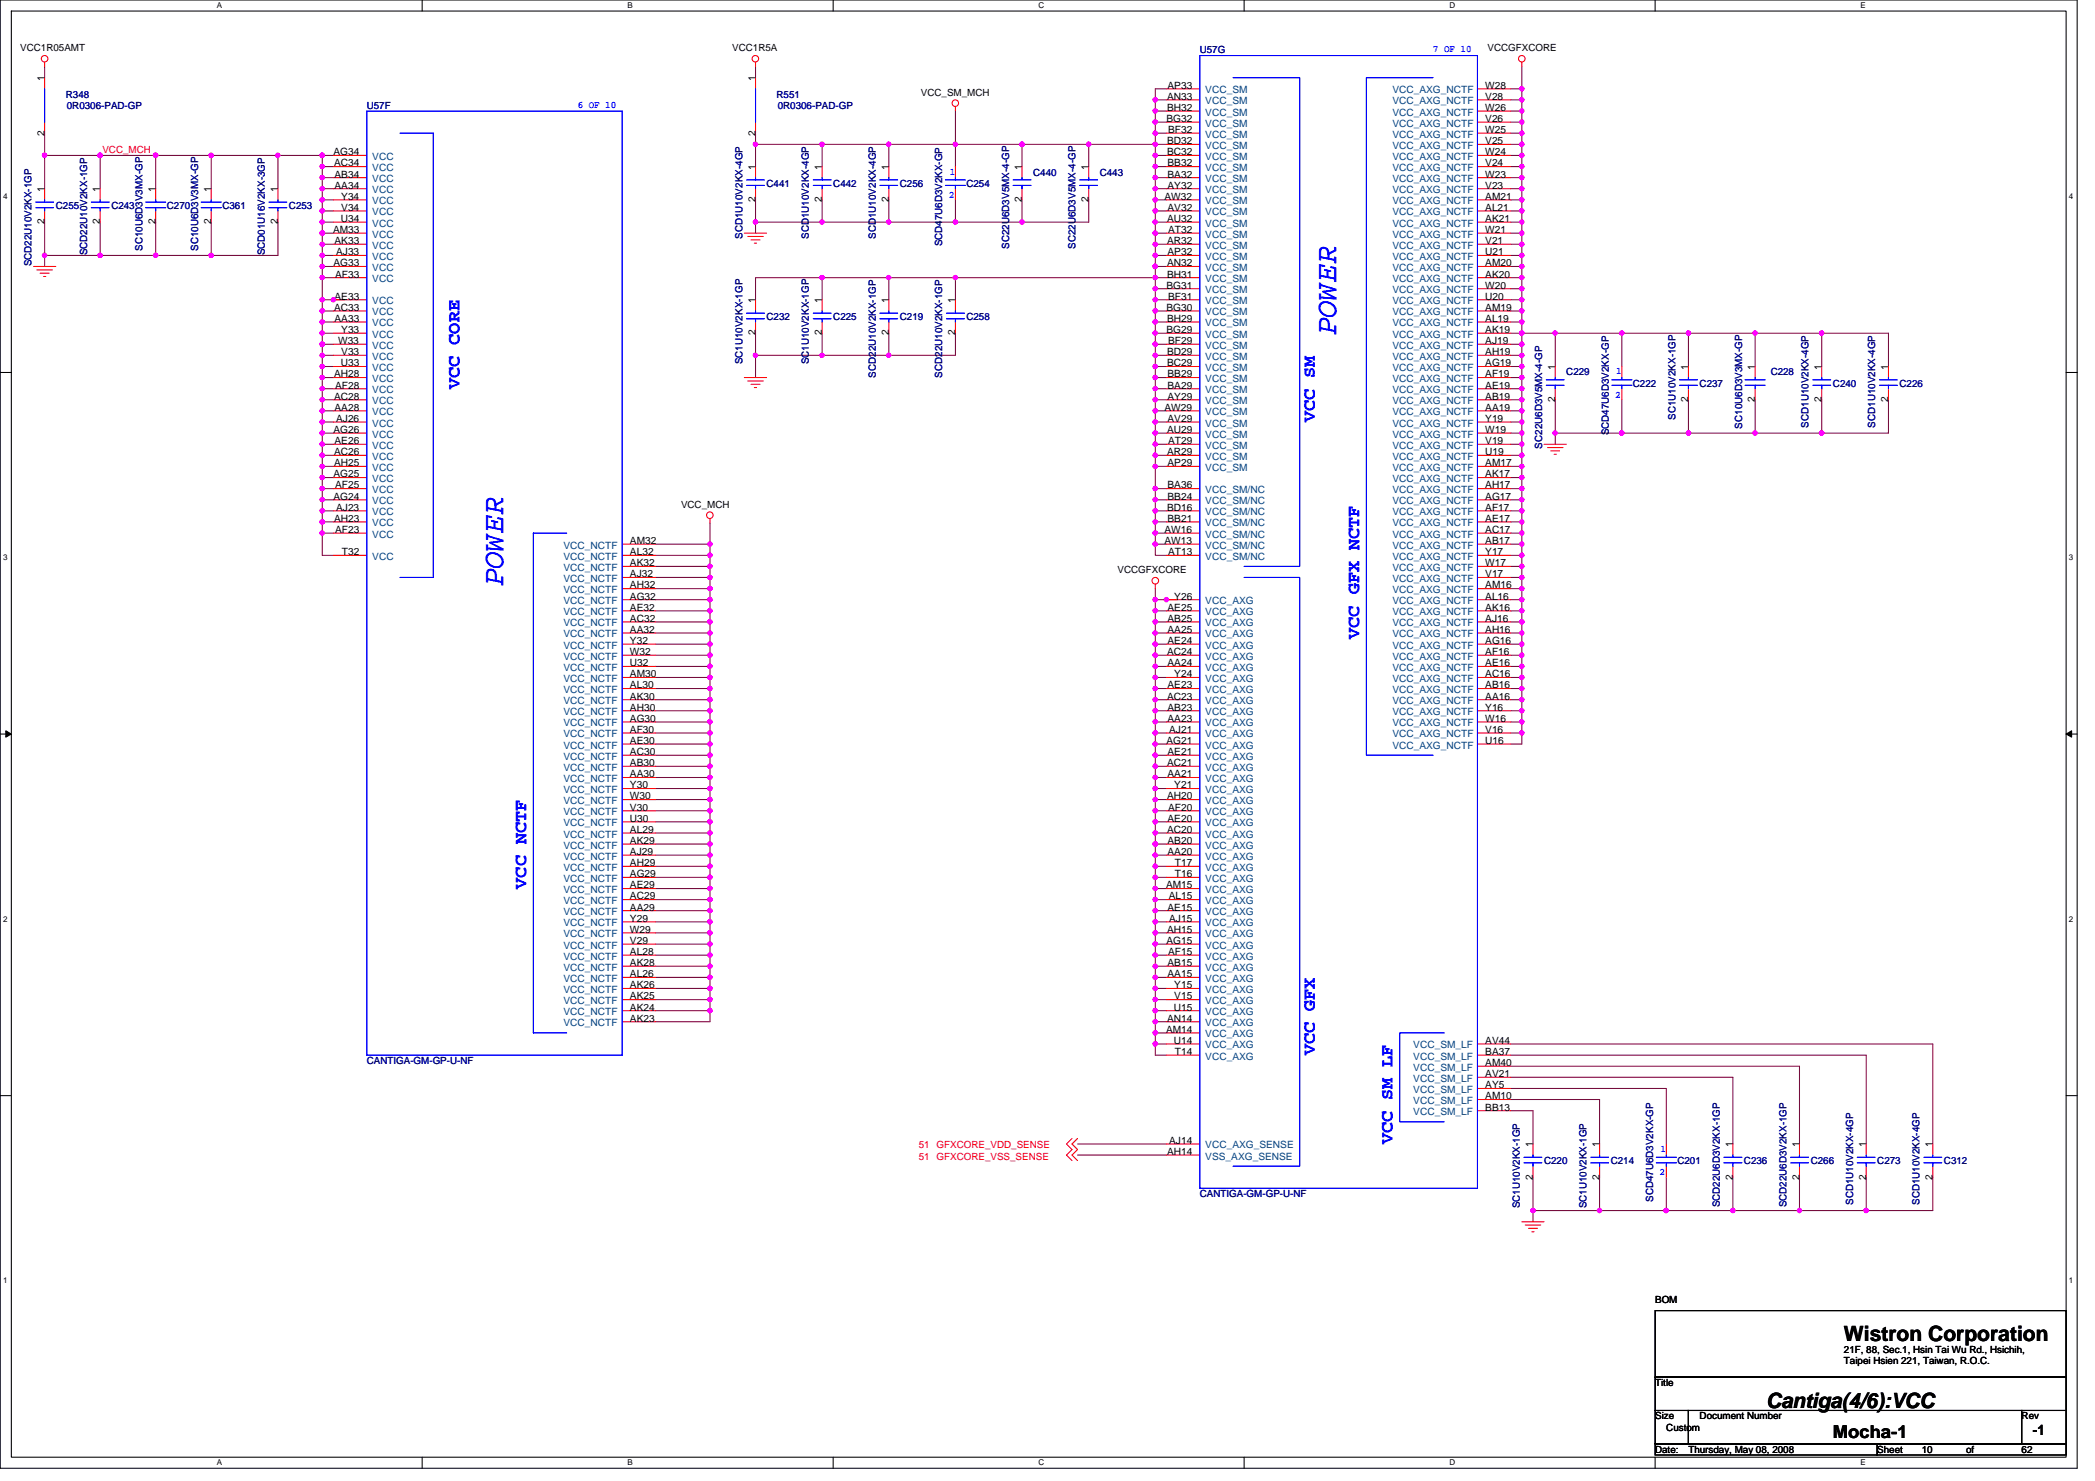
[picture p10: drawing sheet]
<svg xmlns="http://www.w3.org/2000/svg" width="297mm" height="210mm" viewBox="0 0 297 210" stroke-linecap="round" stroke-linejoin="round" font-family="sans-serif">
<defs><g id="words">
<g font-size="4.2" fill="#00f">
<text x="189.5" y="47.5" transform="rotate(-90 189.5 47.5)">POWER</text>
<text x="71.3" y="83.1" transform="rotate(-90 71.3 83.1)">POWER</text>
</g>
<g font-size="3">
<text x="261.4" y="190.2">Wistron Corporation</text>
<text x="250.4" y="199.6">Cantiga(4/6):VCC</text>
</g>
<g font-size="2.5" fill="#00f">
<text x="65.2" y="55.1" transform="rotate(-90 65.2 55.1)">VCC CORE</text>
<text x="186.4" y="59.8" transform="rotate(-90 186.4 59.8)">VCC SM</text>
<text x="192.7" y="90.6" transform="rotate(-90 192.7 90.6)">VCC GFX NCTF</text>
<text x="74.6" y="126" transform="rotate(-90 74.6 126)">VCC NCTF</text>
<text x="186.4" y="149.6" transform="rotate(-90 186.4 149.6)">VCC GFX</text>
<text x="197.4" y="162.2" transform="rotate(-90 197.4 162.2)">VCC SM LF</text>
</g>
<text font-size="2.5" x="259.9" y="203.9">Mocha-1</text>
<text font-size="2" x="288.2" y="203.5">-1</text>
<g font-size="1.4">
<text x="2.9" y="7.2">VCC1R05AMT</text>
<text x="6.3" y="11.5" transform="rotate(-90 6.3 11.5)">1</text>
<text x="103.8" y="7.2">VCC1R5A</text>
<text x="107.1" y="11.5" transform="rotate(-90 107.1 11.5)">1</text>
<text x="210.9" y="7.2">VCCGFXCORE</text>
<text x="130.6" y="13.5">VCC_SM_MCH</text>
<text x="165.4" y="17.3">BG32</text>
<text x="165.5" y="14.1">AN33</text>
<text x="165.5" y="15.7">BH32</text>
<text x="165.5" y="12.6">AP33</text>
<text x="210.6" y="14.1">V28</text>
<text x="210.6" y="15.7">W26</text>
<text x="210.6" y="17.3">V26</text>
<text x="210.6" y="12.6">W28</text>
<text x="6.3" y="19.2" transform="rotate(-90 6.3 19.2)">2</text>
<text x="47.3" y="22">AG34</text>
<text x="47.4" y="23.6">AC34</text>
<text x="107.1" y="19.2" transform="rotate(-90 107.1 19.2)">2</text>
<text x="165.5" y="20.4">BD32</text>
<text x="165.5" y="22">BC32</text>
<text x="165.5" y="23.6">BB32</text>
<text x="165.6" y="18.9">BF32</text>
<text x="210.6" y="18.9">W25</text>
<text x="210.6" y="20.4">V25</text>
<text x="210.6" y="22">W24</text>
<text x="210.6" y="23.6">V24</text>
<text x="6.3" y="27.2" transform="rotate(-90 6.3 27.2)">1</text>
<text x="14.2" y="27.2" transform="rotate(-90 14.2 27.2)">1</text>
<text x="22.1" y="27.2" transform="rotate(-90 22.1 27.2)">1</text>
<text x="29.9" y="27.2" transform="rotate(-90 29.9 27.2)">1</text>
<text x="39.4" y="27.2" transform="rotate(-90 39.4 27.2)">1</text>
<text x="47.4" y="25.2">AB34</text>
<text x="47.4" y="26.7">AA34</text>
<text x="48.4" y="28.3">Y34</text>
<text x="48.4" y="29.9">V34</text>
<text x="107.1" y="28.7" transform="rotate(-90 107.1 28.7)">2</text>
<text x="107.1" y="24.1" transform="rotate(-90 107.1 24.1)">1</text>
<text x="116.5" y="28.7" transform="rotate(-90 116.5 28.7)">2</text>
<text x="116.5" y="24.1" transform="rotate(-90 116.5 24.1)">1</text>
<text x="126" y="28.7" transform="rotate(-90 126 28.7)">2</text>
<text x="126" y="24.1" transform="rotate(-90 126 24.1)">1</text>
<text x="144.9" y="28.7" transform="rotate(-90 144.9 28.7)">2</text>
<text x="144.9" y="24.1" transform="rotate(-90 144.9 24.1)">1</text>
<text x="154.3" y="28.7" transform="rotate(-90 154.3 28.7)">2</text>
<text x="154.3" y="24.1" transform="rotate(-90 154.3 24.1)">1</text>
<text x="165.1" y="28.3">AW32</text>
<text x="165.5" y="26.7">AY32</text>
<text x="165.5" y="25.2">BA32</text>
<text x="165.5" y="29.9">AV32</text>
<text x="210.6" y="26.7">V23</text>
<text x="210.6" y="28.3">AM21</text>
<text x="210.6" y="29.9">AL21</text>
<text x="210.6" y="25.2">W23</text>
<text x="6.3" y="31.8" transform="rotate(-90 6.3 31.8)">2</text>
<text x="14.2" y="31.8" transform="rotate(-90 14.2 31.8)">2</text>
<text x="22.1" y="31.8" transform="rotate(-90 22.1 31.8)">2</text>
<text x="29.9" y="31.8" transform="rotate(-90 29.9 31.8)">2</text>
<text x="39.4" y="31.8" transform="rotate(-90 39.4 31.8)">2</text>
<text x="47.2" y="33">AM33</text>
<text x="47.4" y="34.6">AK33</text>
<text x="48.3" y="31.5">U34</text>
<text x="165.5" y="31.5">AU32</text>
<text x="165.5" y="34.6">AR32</text>
<text x="165.6" y="33">AT32</text>
<text x="210.6" y="31.5">AK21</text>
<text x="210.6" y="33">W21</text>
<text x="210.6" y="34.6">V21</text>
<text x="47.3" y="37.8">AG33</text>
<text x="47.5" y="39.3">AF33</text>
<text x="47.7" y="36.2">AJ33</text>
<text x="165.4" y="40.9">BG31</text>
<text x="165.5" y="37.8">AN32</text>
<text x="165.5" y="39.3">BH31</text>
<text x="165.5" y="36.2">AP32</text>
<text x="210.6" y="36.2">U21</text>
<text x="210.6" y="37.8">AM20</text>
<text x="210.6" y="39.3">AK20</text>
<text x="210.6" y="40.9">W20</text>
<text x="47.4" y="44.1">AC33</text>
<text x="47.4" y="42.5">AE33</text>
<text x="47.4" y="45.6">AA33</text>
<text x="48.4" y="47.2">Y33</text>
<text x="107.1" y="47.6" transform="rotate(-90 107.1 47.6)">2</text>
<text x="107.1" y="43" transform="rotate(-90 107.1 43)">1</text>
<text x="116.5" y="47.6" transform="rotate(-90 116.5 47.6)">2</text>
<text x="116.5" y="43" transform="rotate(-90 116.5 43)">1</text>
<text x="126" y="47.6" transform="rotate(-90 126 47.6)">2</text>
<text x="126" y="43" transform="rotate(-90 126 43)">1</text>
<text x="135.4" y="47.6" transform="rotate(-90 135.4 47.6)">2</text>
<text x="135.4" y="43" transform="rotate(-90 135.4 43)">1</text>
<text x="165.4" y="44.1">BG30</text>
<text x="165.4" y="47.2">BG29</text>
<text x="165.5" y="45.6">BH29</text>
<text x="165.6" y="42.5">BF31</text>
<text x="210.6" y="42.5">U20</text>
<text x="210.6" y="44.1">AM19</text>
<text x="210.6" y="45.6">AL19</text>
<text x="210.6" y="47.2">AK19</text>
<text x="47.4" y="53.5">AH28</text>
<text x="47.9" y="48.8">W33</text>
<text x="48.3" y="51.9">U33</text>
<text x="48.4" y="50.4">V33</text>
<text x="165.5" y="50.4">BD29</text>
<text x="165.5" y="51.9">BC29</text>
<text x="165.5" y="53.5">BB29</text>
<text x="165.6" y="48.8">BF29</text>
<text x="210.6" y="48.8">AJ19</text>
<text x="210.6" y="50.4">AH19</text>
<text x="210.6" y="51.9">AG19</text>
<text x="210.6" y="53.5">AF19</text>
<text x="220.5" y="52.4" transform="rotate(-90 220.5 52.4)">1</text>
<text x="239.4" y="52.4" transform="rotate(-90 239.4 52.4)">1</text>
<text x="248.8" y="52.4" transform="rotate(-90 248.8 52.4)">1</text>
<text x="258.3" y="52.4" transform="rotate(-90 258.3 52.4)">1</text>
<text x="267.7" y="52.4" transform="rotate(-90 267.7 52.4)">1</text>
<text x="47.4" y="56.7">AC28</text>
<text x="47.4" y="58.2">AA28</text>
<text x="47.5" y="55.1">AF28</text>
<text x="47.7" y="59.8">AJ26</text>
<text x="165.1" y="58.2">AW29</text>
<text x="165.5" y="55.1">BA29</text>
<text x="165.5" y="56.7">AY29</text>
<text x="165.5" y="59.8">AV29</text>
<text x="210.6" y="55.1">AE19</text>
<text x="210.6" y="56.7">AB19</text>
<text x="210.6" y="58.2">AA19</text>
<text x="210.6" y="59.8">Y19</text>
<text x="220.5" y="57" transform="rotate(-90 220.5 57)">2</text>
<text x="239.4" y="57" transform="rotate(-90 239.4 57)">2</text>
<text x="248.8" y="57" transform="rotate(-90 248.8 57)">2</text>
<text x="258.3" y="57" transform="rotate(-90 258.3 57)">2</text>
<text x="267.7" y="57" transform="rotate(-90 267.7 57)">2</text>
<text x="47.3" y="61.4">AG26</text>
<text x="47.4" y="64.5">AC26</text>
<text x="47.4" y="63">AE26</text>
<text x="165.5" y="61.4">AU29</text>
<text x="165.5" y="64.5">AR29</text>
<text x="165.6" y="63">AT29</text>
<text x="210.6" y="61.4">W19</text>
<text x="210.6" y="63">V19</text>
<text x="210.6" y="64.5">U19</text>
<text x="47.3" y="67.7">AG25</text>
<text x="47.3" y="70.8">AG24</text>
<text x="47.4" y="66.1">AH25</text>
<text x="47.5" y="69.3">AF25</text>
<text x="96.6" y="72">VCC_MCH</text>
<text x="165.5" y="66.1">AP29</text>
<text x="165.5" y="69.3">BA36</text>
<text x="165.5" y="70.8">BB24</text>
<text x="210.6" y="66.1">AM17</text>
<text x="210.6" y="67.7">AK17</text>
<text x="210.6" y="69.3">AH17</text>
<text x="210.6" y="70.8">AG17</text>
<text x="47.4" y="74">AH23</text>
<text x="47.5" y="75.6">AF23</text>
<text x="47.7" y="72.4">AJ23</text>
<text x="89.3" y="77.1">AM32</text>
<text x="165.1" y="75.6">AW16</text>
<text x="165.1" y="77.1">AW13</text>
<text x="165.5" y="72.4">BD16</text>
<text x="165.5" y="74">BB21</text>
<text x="210.6" y="72.4">AF17</text>
<text x="210.6" y="74">AE17</text>
<text x="210.6" y="75.6">AC17</text>
<text x="210.6" y="77.1">AB17</text>
<text x="48.5" y="78.7">T32</text>
<text x="89.3" y="78.7">AL32</text>
<text x="89.3" y="80.3">AK32</text>
<text x="89.3" y="81.9">AJ32</text>
<text x="89.3" y="83.4">AH32</text>
<text x="158.5" y="81.3">VCCGFXCORE</text>
<text x="165.6" y="78.7">AT13</text>
<text x="210.6" y="78.7">Y17</text>
<text x="210.6" y="80.3">W17</text>
<text x="210.6" y="81.9">V17</text>
<text x="210.6" y="83.4">AM16</text>
<text x="89.3" y="89.7">AA32</text>
<text x="89.3" y="85">AG32</text>
<text x="89.3" y="86.6">AE32</text>
<text x="89.3" y="88.2">AC32</text>
<text x="165.5" y="86.6">AE25</text>
<text x="165.5" y="88.2">AB25</text>
<text x="165.5" y="89.7">AA25</text>
<text x="166.5" y="85">Y26</text>
<text x="210.6" y="85">AL16</text>
<text x="210.6" y="86.6">AK16</text>
<text x="210.6" y="88.2">AJ16</text>
<text x="210.6" y="89.7">AH16</text>
<text x="89.3" y="91.3">Y32</text>
<text x="89.3" y="92.9">W32</text>
<text x="89.3" y="94.5">U32</text>
<text x="165.5" y="92.9">AC24</text>
<text x="165.5" y="91.3">AE24</text>
<text x="165.5" y="94.5">AA24</text>
<text x="210.6" y="91.3">AG16</text>
<text x="210.6" y="92.9">AF16</text>
<text x="210.6" y="94.5">AE16</text>
<text x="89.3" y="96">AM30</text>
<text x="89.3" y="97.6">AL30</text>
<text x="89.3" y="99.2">AK30</text>
<text x="89.3" y="100.8">AH30</text>
<text x="165.5" y="99.2">AC23</text>
<text x="165.5" y="97.6">AE23</text>
<text x="165.5" y="100.8">AB23</text>
<text x="166.5" y="96">Y24</text>
<text x="210.6" y="96">AC16</text>
<text x="210.6" y="97.6">AB16</text>
<text x="210.6" y="99.2">AA16</text>
<text x="210.6" y="100.8">Y16</text>
<text x="89.3" y="107.1">AC30</text>
<text x="89.3" y="102.3">AG30</text>
<text x="89.3" y="103.9">AF30</text>
<text x="89.3" y="105.5">AE30</text>
<text x="165.4" y="105.5">AG21</text>
<text x="165.5" y="102.3">AA23</text>
<text x="165.5" y="107.1">AE21</text>
<text x="165.8" y="103.9">AJ21</text>
<text x="210.6" y="102.3">W16</text>
<text x="210.6" y="103.9">V16</text>
<text x="210.6" y="105.5">U16</text>
<text x="89.3" y="113.3">W30</text>
<text x="89.3" y="108.6">AB30</text>
<text x="89.3" y="110.2">AA30</text>
<text x="89.3" y="111.8">Y30</text>
<text x="165.5" y="108.6">AC21</text>
<text x="165.5" y="113.3">AH20</text>
<text x="165.5" y="110.2">AA21</text>
<text x="166.5" y="111.8">Y21</text>
<text x="89.3" y="114.9">V30</text>
<text x="89.3" y="116.5">U30</text>
<text x="89.3" y="118.1">AL29</text>
<text x="89.3" y="119.7">AK29</text>
<text x="165.5" y="118.1">AC20</text>
<text x="165.5" y="116.5">AE20</text>
<text x="165.5" y="119.7">AB20</text>
<text x="165.6" y="114.9">AF20</text>
<text x="89.3" y="121.2">AJ29</text>
<text x="89.3" y="122.8">AH29</text>
<text x="89.3" y="124.4">AG29</text>
<text x="89.3" y="126">AE29</text>
<text x="165.3" y="126">AM15</text>
<text x="165.5" y="121.2">AA20</text>
<text x="166.6" y="122.8">T17</text>
<text x="166.6" y="124.4">T16</text>
<text x="89.3" y="127.5">AC29</text>
<text x="89.3" y="129.1">AA29</text>
<text x="89.3" y="130.7">Y29</text>
<text x="165.5" y="129.1">AE15</text>
<text x="165.7" y="127.5">AL15</text>
<text x="165.8" y="130.7">AJ15</text>
<text x="89.3" y="135.4">AL28</text>
<text x="89.3" y="137">AK28</text>
<text x="89.3" y="132.2">W29</text>
<text x="89.3" y="133.8">V29</text>
<text x="165.4" y="133.8">AG15</text>
<text x="165.5" y="132.2">AH15</text>
<text x="165.5" y="137">AB15</text>
<text x="165.6" y="135.4">AF15</text>
<text x="89.3" y="141.7">AK25</text>
<text x="89.3" y="138.6">AL26</text>
<text x="89.3" y="140.1">AK26</text>
<text x="89.3" y="143.3">AK24</text>
<text x="165.5" y="138.6">AA15</text>
<text x="166.4" y="143.3">U15</text>
<text x="166.5" y="140.1">Y15</text>
<text x="166.5" y="141.7">V15</text>
<text x="89.3" y="144.8">AK23</text>
<text x="165.3" y="146.4">AM14</text>
<text x="165.5" y="144.8">AN14</text>
<text x="166.4" y="148">U14</text>
<text x="166.6" y="149.6">T14</text>
<text x="210.6" y="148">AV44</text>
<text x="210.6" y="149.6">BA37</text>
<text x="210.6" y="151.2">AM40</text>
<text x="210.6" y="152.7">AV21</text>
<text x="210.6" y="154.3">AY5</text>
<text x="210.6" y="155.9">AM10</text>
<text x="210.6" y="157.5">BB13</text>
<text x="165.5" y="163.7">AH14</text>
<text x="165.8" y="162.2">AJ14</text>
<text x="217.3" y="167.3" transform="rotate(-90 217.3 167.3)">2</text>
<text x="217.3" y="162.7" transform="rotate(-90 217.3 162.7)">1</text>
<text x="226.8" y="167.3" transform="rotate(-90 226.8 167.3)">2</text>
<text x="226.8" y="162.7" transform="rotate(-90 226.8 162.7)">1</text>
<text x="245.7" y="167.3" transform="rotate(-90 245.7 167.3)">2</text>
<text x="245.7" y="162.7" transform="rotate(-90 245.7 162.7)">1</text>
<text x="255.1" y="167.3" transform="rotate(-90 255.1 167.3)">2</text>
<text x="255.1" y="162.7" transform="rotate(-90 255.1 162.7)">1</text>
<text x="264.6" y="167.3" transform="rotate(-90 264.6 167.3)">2</text>
<text x="264.6" y="162.7" transform="rotate(-90 264.6 162.7)">1</text>
<text x="274" y="167.3" transform="rotate(-90 274 167.3)">2</text>
<text x="274" y="162.7" transform="rotate(-90 274 162.7)">1</text>
<text x="234.7" y="184.7">BOM</text>
<text x="261.4" y="191.8">21F, 88, Sec.1, Hsin Tai Wu Rd., Hsichih,</text>
<text x="234.7" y="196.5">Title</text>
<text x="261.4" y="193.4">Taipei Hsien 221, Taiwan, R.O.C.</text>
<text x="234.7" y="201.3">Size</text>
<text x="236.3" y="202.8">Custom</text>
<text x="241" y="201.3">Document Number</text>
<text x="286.6" y="201.3">Rev</text>
<text x="234.7" y="206">Date:</text>
<text x="239.4" y="206">Thursday, May 08, 2008</text>
<text x="266.2" y="206">Sheet</text>
<text x="272.5" y="206">10</text>
<text x="278.8" y="206">of</text>
<text x="286.6" y="206">62</text>
</g>
<g font-size="1.4" fill="#000080">
<text x="170.1" y="7.6">U57G</text>
<text x="9.3" y="13.9">R348</text>
<text x="9.5" y="15.4">0R0306-PAD-GP</text>
<text x="52" y="15.4">U57F</text>
<text x="110.1" y="13.9">R551</text>
<text x="110.3" y="15.4">0R0306-PAD-GP</text>
<text x="7.9" y="29.6">C255</text>
<text x="15.8" y="29.6">C243</text>
<text x="23.7" y="29.6">C270</text>
<text x="31.5" y="29.6">C361</text>
<text x="41" y="29.6">C253</text>
<text x="108.7" y="26.5">C441</text>
<text x="118.1" y="26.5">C442</text>
<text x="127.6" y="26.5">C256</text>
<text x="137" y="26.5">C254</text>
<text x="146.5" y="24.9">C440</text>
<text x="155.9" y="24.9">C443</text>
<text x="20.2" y="35.6" transform="rotate(-90 20.2 35.6)">SC10U6D3V3MX-GP</text>
<text x="28.1" y="35.6" transform="rotate(-90 28.1 35.6)">SC10U6D3V3MX-GP</text>
<text x="105.3" y="33.8" transform="rotate(-90 105.3 33.8)">SCD1U10V2KX-4GP</text>
<text x="114.7" y="33.8" transform="rotate(-90 114.7 33.8)">SCD1U10V2KX-4GP</text>
<text x="124.2" y="33.8" transform="rotate(-90 124.2 33.8)">SCD1U10V2KX-4GP</text>
<text x="133.6" y="34.9" transform="rotate(-90 133.6 34.9)">SCD47U6D3V2KX-GP</text>
<text x="143.1" y="35.3" transform="rotate(-90 143.1 35.3)">SC22U6D3V5MX-4-GP</text>
<text x="152.5" y="35.3" transform="rotate(-90 152.5 35.3)">SC22U6D3V5MX-4-GP</text>
<text x="4.5" y="37.8" transform="rotate(-90 4.5 37.8)">SCD22U10V2KX-1GP</text>
<text x="12.3" y="36.2" transform="rotate(-90 12.3 36.2)">SCD22U10V2KX-1GP</text>
<text x="37.5" y="36.2" transform="rotate(-90 37.5 36.2)">SCD01U16V2KX-3GP</text>
<text x="108.7" y="45.4">C232</text>
<text x="118.1" y="45.4">C225</text>
<text x="127.6" y="45.4">C219</text>
<text x="137" y="45.4">C258</text>
<text x="105.3" y="51.6" transform="rotate(-90 105.3 51.6)">SC1U10V2KX-1GP</text>
<text x="114.7" y="51.6" transform="rotate(-90 114.7 51.6)">SC1U10V2KX-1GP</text>
<text x="124.2" y="53.5" transform="rotate(-90 124.2 53.5)">SCD22U10V2KX-1GP</text>
<text x="133.6" y="53.5" transform="rotate(-90 133.6 53.5)">SCD22U10V2KX-1GP</text>
<text x="222.1" y="53.2">C229</text>
<text x="251.1" y="53.2">C228</text>
<text x="231.5" y="54.8">C222</text>
<text x="237.6" y="59.5" transform="rotate(-90 237.6 59.5)">SC1U10V2KX-1GP</text>
<text x="241" y="54.8">C237</text>
<text x="259.9" y="54.8">C240</text>
<text x="269.3" y="54.8">C226</text>
<text x="218.6" y="63.6" transform="rotate(-90 218.6 63.6)">SC22U6D3V5MX-4-GP</text>
<text x="228.1" y="61.7" transform="rotate(-90 228.1 61.7)">SCD47U6D3V2KX-GP</text>
<text x="247" y="60.8" transform="rotate(-90 247 60.8)">SC10U6D3V3MX-GP</text>
<text x="256.4" y="60.6" transform="rotate(-90 256.4 60.6)">SCD1U10V2KX-4GP</text>
<text x="265.9" y="60.6" transform="rotate(-90 265.9 60.6)">SCD1U10V2KX-4GP</text>
<text x="52" y="150.9">CANTIGA-GM-GP-U-NF</text>
<text x="218.9" y="165">C220</text>
<text x="228.4" y="165">C214</text>
<text x="237.8" y="165">C201</text>
<text x="247.3" y="165">C236</text>
<text x="256.7" y="165">C266</text>
<text x="266.2" y="165">C273</text>
<text x="275.6" y="165">C312</text>
<text x="170.1" y="169.8">CANTIGA-GM-GP-U-NF</text>
<text x="215.5" y="171.3" transform="rotate(-90 215.5 171.3)">SC1U10V2KX-1GP</text>
<text x="224.9" y="171.3" transform="rotate(-90 224.9 171.3)">SC1U10V2KX-1GP</text>
<text x="234.4" y="170.4" transform="rotate(-90 234.4 170.4)">SCD47U6D3V2KX-GP</text>
<text x="243.8" y="171.2" transform="rotate(-90 243.8 171.2)">SCD22U6D3V2KX-1GP</text>
<text x="253.3" y="171.2" transform="rotate(-90 253.3 171.2)">SCD22U6D3V2KX-1GP</text>
<text x="262.7" y="170.9" transform="rotate(-90 262.7 170.9)">SCD1U10V2KX-4GP</text>
<text x="272.2" y="170.9" transform="rotate(-90 272.2 170.9)">SCD1U10V2KX-4GP</text>
</g>
<g font-size="1.4" fill="#00f">
<text x="203.2" y="7.4">7 OF 10</text>
<text x="81.9" y="15.3">6 OF 10</text>
<text x="134.5" y="28">2</text>
<text x="134.7" y="24.7">1</text>
<text x="229.2" y="53.1">1</text>
<text x="229" y="56.4">2</text>
<text x="235.3" y="166.6">2</text>
<text x="235.5" y="163.3">1</text>
</g>
<g font-size="1.4" fill="#004080">
<text x="170.9" y="14.8">VCC_SM</text>
<text x="170.9" y="16.4">VCC_SM</text>
<text x="170.9" y="17.9">VCC_SM</text>
<text x="170.9" y="13.2">VCC_SM</text>
<text x="197.4" y="14.8">VCC_AXG_NCTF</text>
<text x="197.4" y="16.4">VCC_AXG_NCTF</text>
<text x="197.4" y="17.9">VCC_AXG_NCTF</text>
<text x="197.4" y="13.2">VCC_AXG_NCTF</text>
<text x="52.8" y="22.7">VCC</text>
<text x="170.9" y="21.1">VCC_SM</text>
<text x="170.9" y="22.7">VCC_SM</text>
<text x="170.9" y="19.5">VCC_SM</text>
<text x="197.4" y="19.5">VCC_AXG_NCTF</text>
<text x="197.4" y="21.1">VCC_AXG_NCTF</text>
<text x="197.4" y="22.7">VCC_AXG_NCTF</text>
<text x="52.8" y="24.3">VCC</text>
<text x="52.8" y="25.8">VCC</text>
<text x="52.8" y="27.4">VCC</text>
<text x="52.8" y="29">VCC</text>
<text x="170.9" y="27.4">VCC_SM</text>
<text x="170.9" y="24.3">VCC_SM</text>
<text x="170.9" y="25.8">VCC_SM</text>
<text x="170.9" y="29">VCC_SM</text>
<text x="197.4" y="27.4">VCC_AXG_NCTF</text>
<text x="197.4" y="29">VCC_AXG_NCTF</text>
<text x="197.4" y="24.3">VCC_AXG_NCTF</text>
<text x="197.4" y="25.8">VCC_AXG_NCTF</text>
<text x="52.8" y="30.5">VCC</text>
<text x="52.8" y="32.1">VCC</text>
<text x="52.8" y="33.7">VCC</text>
<text x="52.8" y="35.3">VCC</text>
<text x="170.9" y="30.5">VCC_SM</text>
<text x="170.9" y="32.1">VCC_SM</text>
<text x="170.9" y="33.7">VCC_SM</text>
<text x="170.9" y="35.3">VCC_SM</text>
<text x="197.4" y="30.5">VCC_AXG_NCTF</text>
<text x="197.4" y="32.1">VCC_AXG_NCTF</text>
<text x="197.4" y="33.7">VCC_AXG_NCTF</text>
<text x="197.4" y="35.3">VCC_AXG_NCTF</text>
<text x="52.8" y="36.9">VCC</text>
<text x="52.8" y="38.4">VCC</text>
<text x="52.8" y="40">VCC</text>
<text x="170.9" y="36.9">VCC_SM</text>
<text x="170.9" y="38.4">VCC_SM</text>
<text x="170.9" y="40">VCC_SM</text>
<text x="170.9" y="41.6">VCC_SM</text>
<text x="197.4" y="36.9">VCC_AXG_NCTF</text>
<text x="197.4" y="38.4">VCC_AXG_NCTF</text>
<text x="197.4" y="40">VCC_AXG_NCTF</text>
<text x="197.4" y="41.6">VCC_AXG_NCTF</text>
<text x="52.8" y="43.1">VCC</text>
<text x="52.8" y="44.7">VCC</text>
<text x="52.8" y="46.3">VCC</text>
<text x="52.8" y="47.9">VCC</text>
<text x="170.9" y="43.1">VCC_SM</text>
<text x="170.9" y="44.7">VCC_SM</text>
<text x="170.9" y="46.3">VCC_SM</text>
<text x="170.9" y="47.9">VCC_SM</text>
<text x="197.4" y="43.1">VCC_AXG_NCTF</text>
<text x="197.4" y="44.7">VCC_AXG_NCTF</text>
<text x="197.4" y="46.3">VCC_AXG_NCTF</text>
<text x="197.4" y="47.9">VCC_AXG_NCTF</text>
<text x="52.8" y="49.4">VCC</text>
<text x="52.8" y="51">VCC</text>
<text x="52.8" y="52.6">VCC</text>
<text x="170.9" y="49.4">VCC_SM</text>
<text x="170.9" y="51">VCC_SM</text>
<text x="170.9" y="52.6">VCC_SM</text>
<text x="197.4" y="49.4">VCC_AXG_NCTF</text>
<text x="197.4" y="51">VCC_AXG_NCTF</text>
<text x="197.4" y="52.6">VCC_AXG_NCTF</text>
<text x="52.8" y="54.2">VCC</text>
<text x="52.8" y="55.8">VCC</text>
<text x="52.8" y="57.3">VCC</text>
<text x="52.8" y="58.9">VCC</text>
<text x="170.9" y="58.9">VCC_SM</text>
<text x="170.9" y="54.2">VCC_SM</text>
<text x="170.9" y="55.8">VCC_SM</text>
<text x="170.9" y="57.3">VCC_SM</text>
<text x="197.4" y="54.2">VCC_AXG_NCTF</text>
<text x="197.4" y="55.8">VCC_AXG_NCTF</text>
<text x="197.4" y="57.3">VCC_AXG_NCTF</text>
<text x="197.4" y="58.9">VCC_AXG_NCTF</text>
<text x="52.8" y="60.5">VCC</text>
<text x="52.8" y="62">VCC</text>
<text x="52.8" y="63.6">VCC</text>
<text x="52.8" y="65.2">VCC</text>
<text x="170.9" y="60.5">VCC_SM</text>
<text x="170.9" y="62">VCC_SM</text>
<text x="170.9" y="63.6">VCC_SM</text>
<text x="170.9" y="65.2">VCC_SM</text>
<text x="197.4" y="60.5">VCC_AXG_NCTF</text>
<text x="197.4" y="62">VCC_AXG_NCTF</text>
<text x="197.4" y="63.6">VCC_AXG_NCTF</text>
<text x="197.4" y="65.2">VCC_AXG_NCTF</text>
<text x="52.8" y="66.8">VCC</text>
<text x="52.8" y="68.3">VCC</text>
<text x="52.8" y="69.9">VCC</text>
<text x="52.8" y="71.5">VCC</text>
<text x="170.9" y="66.8">VCC_SM</text>
<text x="170.9" y="69.9">VCC_SM/NC</text>
<text x="170.9" y="71.5">VCC_SM/NC</text>
<text x="197.4" y="66.8">VCC_AXG_NCTF</text>
<text x="197.4" y="68.3">VCC_AXG_NCTF</text>
<text x="197.4" y="69.9">VCC_AXG_NCTF</text>
<text x="197.4" y="71.5">VCC_AXG_NCTF</text>
<text x="52.8" y="73.1">VCC</text>
<text x="52.8" y="74.6">VCC</text>
<text x="52.8" y="76.2">VCC</text>
<text x="79.9" y="77.8">VCC_NCTF</text>
<text x="170.9" y="73.1">VCC_SM/NC</text>
<text x="170.9" y="74.6">VCC_SM/NC</text>
<text x="170.9" y="76.2">VCC_SM/NC</text>
<text x="170.9" y="77.8">VCC_SM/NC</text>
<text x="197.4" y="73.1">VCC_AXG_NCTF</text>
<text x="197.4" y="74.6">VCC_AXG_NCTF</text>
<text x="197.4" y="76.2">VCC_AXG_NCTF</text>
<text x="197.4" y="77.8">VCC_AXG_NCTF</text>
<text x="52.8" y="79.4">VCC</text>
<text x="79.9" y="79.4">VCC_NCTF</text>
<text x="79.9" y="80.9">VCC_NCTF</text>
<text x="79.9" y="82.5">VCC_NCTF</text>
<text x="170.9" y="79.4">VCC_SM/NC</text>
<text x="197.4" y="79.4">VCC_AXG_NCTF</text>
<text x="197.4" y="80.9">VCC_AXG_NCTF</text>
<text x="197.4" y="82.5">VCC_AXG_NCTF</text>
<text x="79.9" y="84.1">VCC_NCTF</text>
<text x="79.9" y="85.7">VCC_NCTF</text>
<text x="79.9" y="87.2">VCC_NCTF</text>
<text x="79.9" y="88.8">VCC_NCTF</text>
<text x="170.9" y="85.7">VCC_AXG</text>
<text x="170.9" y="87.2">VCC_AXG</text>
<text x="170.9" y="88.8">VCC_AXG</text>
<text x="197.4" y="84.1">VCC_AXG_NCTF</text>
<text x="197.4" y="85.7">VCC_AXG_NCTF</text>
<text x="197.4" y="87.2">VCC_AXG_NCTF</text>
<text x="197.4" y="88.8">VCC_AXG_NCTF</text>
<text x="79.9" y="90.4">VCC_NCTF</text>
<text x="79.9" y="92">VCC_NCTF</text>
<text x="79.9" y="93.5">VCC_NCTF</text>
<text x="79.9" y="95.1">VCC_NCTF</text>
<text x="170.9" y="90.4">VCC_AXG</text>
<text x="170.9" y="92">VCC_AXG</text>
<text x="170.9" y="93.5">VCC_AXG</text>
<text x="170.9" y="95.1">VCC_AXG</text>
<text x="197.4" y="90.4">VCC_AXG_NCTF</text>
<text x="197.4" y="92">VCC_AXG_NCTF</text>
<text x="197.4" y="93.5">VCC_AXG_NCTF</text>
<text x="197.4" y="95.1">VCC_AXG_NCTF</text>
<text x="79.9" y="96.7">VCC_NCTF</text>
<text x="79.9" y="98.3">VCC_NCTF</text>
<text x="79.9" y="99.8">VCC_NCTF</text>
<text x="79.9" y="101.4">VCC_NCTF</text>
<text x="170.9" y="96.7">VCC_AXG</text>
<text x="170.9" y="98.3">VCC_AXG</text>
<text x="170.9" y="99.8">VCC_AXG</text>
<text x="170.9" y="101.4">VCC_AXG</text>
<text x="197.4" y="96.7">VCC_AXG_NCTF</text>
<text x="197.4" y="98.3">VCC_AXG_NCTF</text>
<text x="197.4" y="99.8">VCC_AXG_NCTF</text>
<text x="197.4" y="101.4">VCC_AXG_NCTF</text>
<text x="79.9" y="107.7">VCC_NCTF</text>
<text x="79.9" y="103">VCC_NCTF</text>
<text x="79.9" y="104.6">VCC_NCTF</text>
<text x="79.9" y="106.1">VCC_NCTF</text>
<text x="170.9" y="103">VCC_AXG</text>
<text x="170.9" y="104.6">VCC_AXG</text>
<text x="170.9" y="106.1">VCC_AXG</text>
<text x="170.9" y="107.7">VCC_AXG</text>
<text x="197.4" y="103">VCC_AXG_NCTF</text>
<text x="197.4" y="104.6">VCC_AXG_NCTF</text>
<text x="197.4" y="106.1">VCC_AXG_NCTF</text>
<text x="79.9" y="109.3">VCC_NCTF</text>
<text x="79.9" y="110.9">VCC_NCTF</text>
<text x="79.9" y="112.4">VCC_NCTF</text>
<text x="170.9" y="109.3">VCC_AXG</text>
<text x="170.9" y="110.9">VCC_AXG</text>
<text x="170.9" y="112.4">VCC_AXG</text>
<text x="79.9" y="114">VCC_NCTF</text>
<text x="79.9" y="115.6">VCC_NCTF</text>
<text x="79.9" y="117.2">VCC_NCTF</text>
<text x="79.9" y="118.7">VCC_NCTF</text>
<text x="170.9" y="114">VCC_AXG</text>
<text x="170.9" y="115.6">VCC_AXG</text>
<text x="170.9" y="117.2">VCC_AXG</text>
<text x="170.9" y="118.7">VCC_AXG</text>
<text x="79.9" y="121.9">VCC_NCTF</text>
<text x="79.9" y="123.5">VCC_NCTF</text>
<text x="79.9" y="125">VCC_NCTF</text>
<text x="79.9" y="120.3">VCC_NCTF</text>
<text x="170.9" y="120.3">VCC_AXG</text>
<text x="170.9" y="121.9">VCC_AXG</text>
<text x="170.9" y="123.5">VCC_AXG</text>
<text x="170.9" y="125">VCC_AXG</text>
<text x="79.9" y="126.6">VCC_NCTF</text>
<text x="79.9" y="128.2">VCC_NCTF</text>
<text x="79.9" y="129.8">VCC_NCTF</text>
<text x="79.9" y="131.3">VCC_NCTF</text>
<text x="170.9" y="126.6">VCC_AXG</text>
<text x="170.9" y="128.2">VCC_AXG</text>
<text x="170.9" y="131.3">VCC_AXG</text>
<text x="170.9" y="129.8">VCC_AXG</text>
<text x="79.9" y="136.1">VCC_NCTF</text>
<text x="79.9" y="137.6">VCC_NCTF</text>
<text x="79.9" y="132.9">VCC_NCTF</text>
<text x="79.9" y="134.5">VCC_NCTF</text>
<text x="170.9" y="132.9">VCC_AXG</text>
<text x="170.9" y="136.1">VCC_AXG</text>
<text x="170.9" y="137.6">VCC_AXG</text>
<text x="170.9" y="134.5">VCC_AXG</text>
<text x="79.9" y="142.4">VCC_NCTF</text>
<text x="79.9" y="139.2">VCC_NCTF</text>
<text x="79.9" y="140.8">VCC_NCTF</text>
<text x="79.9" y="143.9">VCC_NCTF</text>
<text x="170.9" y="139.2">VCC_AXG</text>
<text x="170.9" y="140.8">VCC_AXG</text>
<text x="170.9" y="142.4">VCC_AXG</text>
<text x="170.9" y="143.9">VCC_AXG</text>
<text x="79.9" y="145.5">VCC_NCTF</text>
<text x="170.9" y="145.5">VCC_AXG</text>
<text x="170.9" y="147.1">VCC_AXG</text>
<text x="170.9" y="148.7">VCC_AXG</text>
<text x="200.4" y="148.7">VCC_SM_LF</text>
<text x="170.9" y="150.2">VCC_AXG</text>
<text x="200.4" y="150.2">VCC_SM_LF</text>
<text x="200.4" y="151.8">VCC_SM_LF</text>
<text x="200.4" y="153.4">VCC_SM_LF</text>
<text x="200.4" y="155">VCC_SM_LF</text>
<text x="200.4" y="156.5">VCC_SM_LF</text>
<text x="200.4" y="158.1">VCC_SM_LF</text>
<text x="170.9" y="162.8">VCC_AXG_SENSE</text>
<text x="170.9" y="164.4">VSS_AXG_SENSE</text>
</g>
<g font-size="1.4" fill="#f00">
<text x="14.5" y="21.7">VCC_MCH</text>
<text x="130.3" y="162.8">51</text>
<text x="130.3" y="164.4">51</text>
<text x="132.8" y="162.8">GFXCORE_VDD_SENSE</text>
<text x="132.8" y="164.4">GFXCORE_VSS_SENSE</text>
</g>
<g font-size="1.1">
<text x="30.7" y="1.2">A</text>
<text x="89" y="1.2">B</text>
<text x="147.3" y="1.2">C</text>
<text x="205.5" y="1.2">D</text>
<text x="263.8" y="1.2">E</text>
<text x=".4" y="28.2">4</text>
<text x="293.3" y="28.2">4</text>
<text x=".4" y="79.4">3</text>
<text x="293.3" y="79.4">3</text>
<text x=".4" y="130.7">2</text>
<text x="293.3" y="130.7">2</text>
<text x=".4" y="182">1</text>
<text x="293.3" y="182">1</text>
<text x="30.7" y="207.8">A</text>
<text x="89" y="207.8">B</text>
<text x="147.3" y="207.8">C</text>
<text x="205.5" y="207.8">D</text>
<text x="263.8" y="207.8">E</text>
</g>
</g></defs>
<path d="M0 0h294.5v208.2h-294.5zM1.6 1.6h291.3v205h-291.3z" fill="none" stroke="#000" stroke-width=".15"/>
<g fill="#fff">
<path d="M30.7 .1h.8v1.3h-.8z"/>
<path d="M30.7 206.8h.8v1.2h-.8z"/>
</g>
<path d="M59.9 0v1.6M59.9 206.6v1.6" fill="none" stroke="#000" stroke-width=".15"/>
<g fill="#fff">
<path d="M89 .1h.7v1.3h-.7z"/>
<path d="M89 206.8h.7v1.2h-.7z"/>
</g>
<path d="M118.1 0v1.6M118.1 206.6v1.6" fill="none" stroke="#000" stroke-width=".15"/>
<g fill="#fff">
<path d="M147.3 .1h.8v1.3h-.8z"/>
<path d="M147.3 206.8h.8v1.2h-.8z"/>
</g>
<path d="M176.4 0v1.6M176.4 206.6v1.6" fill="none" stroke="#000" stroke-width=".15"/>
<g fill="#fff">
<path d="M205.5 .1h.8v1.3h-.8z"/>
<path d="M205.5 206.8h.8v1.2h-.8z"/>
</g>
<path d="M234.7 0v1.6M234.7 206.6v1.6" fill="none" stroke="#000" stroke-width=".15"/>
<g fill="#fff">
<path d="M263.8 .1h.7v1.3h-.7z"/>
<path d="M263.8 206.8h.7v1.2h-.7z"/>
<path d="M.4 27.2h.7v1.2h-.7z"/>
<path d="M293.3 27.2h.7v1.2h-.7z"/>
<path d="M.4 78.4h.7v1.3h-.7z"/>
<path d="M293.3 78.4h.7v1.3h-.7z"/>
</g>
<path d="M0 52.8h1.6M292.9 52.8h1.6" fill="none" stroke="#000" stroke-width=".15"/>
<g fill="#fff">
<path d="M.4 129.7h.7v1.3h-.7z"/>
<path d="M293.3 129.7h.7v1.3h-.7z"/>
</g>
<path d="M0 104.1h1.6M292.9 104.1h1.6" fill="none" stroke="#000" stroke-width=".15"/>
<path d="M.8 103.6l.8 .5-.8 .4zM292.9 104.1l.8-.5v.9z" fill="#000" stroke="#000" stroke-width=".14"/>
<g fill="#fff">
<path d="M.4 181h.7v1.2h-.7z"/>
<path d="M293.3 181h.7v1.2h-.7z"/>
</g>
<path d="M0 155.3h1.6M292.9 155.3h1.6M234.7 185.8h58.2v9.5h-58.2zM234.7 195.3h58.2v4.7h-58.2zM234.7 200h4.7v4.7h-4.7zM239.4 200h47.2v4.7h-47.2zM286.6 200h6.3v4.7h-6.3zM234.7 204.7h31.5v1.6h-31.5zM266.2 204.7h26.7v1.6h-26.7z" fill="none" stroke="#000" stroke-width=".15"/>
<g fill="none" stroke="#800040" stroke-width=".15">
<path d="M6.3 18.9v3.1M6.3 9.4v1.6M107.1 9.4v1.6M107.1 18.9v1.6M135.5 15.7v4.8M163.8 18.9h1.6M163.8 18.9v1.6M163.8 17.3h1.6M163.8 17.3v1.6M163.8 15.7h1.6M163.8 15.7v1.6M163.8 14.2h1.6"/>
<path d="M163.8 14.2v1.5M165.4 12.6h-1.6v1.6M214.2 17.3h1.6M214.2 15.7h1.6M214.2 14.2h1.6M214.2 18.9h1.6M214.2 12.6h1.6M215.8 12.6v1.6M215.8 17.3v1.6M215.8 14.2v1.5M215.8 18.9v1.6M215.8 15.7v1.6"/>
<path d="M215.8 9.4v3.2M6.3 36.2v1.6M6.3 31.5v4.7M6.3 36.2h7.9M6.3 22v4.8M6.3 22h7.9v4.8M14.2 36.2h7.9M14.2 22h7.9M14.2 31.5v4.7M22.1 22h7.8M22.1 31.5v4.7M22.1 22v4.8"/>
<path d="M29.9 22h9.5M29.9 22v4.8M29.9 31.5v4.7h-7.8M39.4 31.5v4.7h-9.5M39.4 22v4.8M39.4 22h6.3M45.7 26.8h1.6M45.7 31.5h1.6M45.7 25.2h1.6M45.7 23.6h1.6M45.7 29.9h1.6M45.7 28.3h1.6"/>
<path d="M45.7 22h1.6M45.7 22v1.6M45.7 31.5v1.6M45.7 26.8v1.5M45.7 23.6v1.6M45.7 28.3v1.6M45.7 25.2v1.6M45.7 39.4h1.6M45.7 37.8h1.6M45.7 37.8v1.6M45.7 36.2h1.6M45.7 34.6h1.6"/>
<path d="M45.7 34.6v1.6M45.7 33.1h1.6M45.7 33.1v1.5M45.7 29.9v1.6M45.7 36.2v1.6M45.7 39.4v3.1M107.1 31.5v1.6M107.1 28.3v3.2M107.1 20.5v3.1M107.1 20.5h9.5M107.1 31.5h9.5M116.6 20.5h9.4v3.1"/>
<path d="M116.6 39.4h9.4v3.1M116.6 31.5h9.4M116.6 20.5v3.1M116.6 39.4h-9.5v3.1M116.6 39.4v3.1M116.6 28.3v3.2M126 28.3v3.2M126 39.4h9.5v3.1M126 31.5h9.5M126 20.5h9.5M135.5 20.5v3.1M135.5 28.3v3.2"/>
<path d="M135.5 39.4h28.3M135.5 31.5h9.4M135.5 20.5h9.4M144.9 28.3v3.2M144.9 20.5v3.1M144.9 20.5h9.5v3.1M154.4 28.3v3.2h-9.5M154.4 20.5h9.4M163.8 31.5v1.6M163.8 33.1h1.6M163.8 34.6v1.6M163.8 34.6h1.6"/>
<path d="M163.8 36.2h1.6M163.8 36.2v1.6M163.8 37.8h1.6M163.8 37.8v1.6M163.8 39.4h1.6M163.8 33.1v1.5M163.8 39.4v1.5M163.8 31.5h1.6M163.8 29.9h1.6M163.8 29.9v1.6M163.8 28.3h1.6M163.8 26.8h1.6"/>
<path d="M163.8 26.8v1.5M163.8 25.2h1.6M163.8 25.2v1.6M163.8 23.6h1.6M163.8 23.6v1.6M163.8 22h1.6M163.8 22v1.6M163.8 20.5h1.6M163.8 20.5v1.5M163.8 28.3v1.6M214.2 28.3h1.6M214.2 39.4h1.6"/>
<path d="M214.2 22h1.6M214.2 20.5h1.6M214.2 33.1h1.6M214.2 26.8h1.6M214.2 37.8h1.6M214.2 31.5h1.6M214.2 25.2h1.6M214.2 36.2h1.6M214.2 29.9h1.6M214.2 23.6h1.6M214.2 34.6h1.6M215.8 28.3v1.6"/>
<path d="M215.8 39.4v1.5M215.8 33.1v1.5M215.8 26.8v1.5M215.8 37.8v1.6M215.8 22v1.6M215.8 31.5v1.6M215.8 25.2v1.6M215.8 36.2v1.6M215.8 29.9v1.6M215.8 23.6v1.6M215.8 34.6v1.6M215.8 20.5v1.5"/>
<path d="M45.7 45.7v1.5M45.7 47.2h1.6M45.7 42.5h3.1M45.7 47.2v1.6M45.7 42.5v1.6h1.6M45.7 44.1v1.6h1.6M45.7 48.8h1.6M45.7 48.8v1.6M45.7 53.5h1.6M45.7 50.4v1.6M45.7 53.5v1.6M45.7 50.4h1.6"/>
<path d="M45.7 52h1.6M45.7 52v1.5M45.7 55.1h1.6M45.7 55.1v1.6M45.7 56.7h1.6M45.7 56.7v1.6M45.7 58.3h1.6M45.7 58.3v1.5M45.7 59.8h1.6M45.7 59.8v1.6M107.1 50.4v3.1M107.1 47.2v3.2h9.5"/>
<path d="M116.6 50.4h9.4M116.6 47.2v3.2M126 47.2v3.2M135.5 47.2v3.2h-9.5M163.8 42.5v1.6h1.6M163.8 58.3v1.5h1.6M163.8 40.9v1.6M163.8 40.9h1.6M163.8 42.5h1.6M163.8 53.5v1.6h1.6M163.8 48.8v1.6h1.6M163.8 44.1v1.6h1.6"/>
<path d="M163.8 59.8v1.6h1.6M163.8 55.1v1.6h1.6M163.8 50.4v1.6h1.6M163.8 45.7v1.5h1.6M163.8 56.7v1.6h1.6M163.8 52v1.5h1.6M163.8 47.2v1.6h1.6M214.2 45.7h1.6M214.2 56.7h1.6M214.2 50.4h1.6M214.2 44.1h1.6M214.2 55.1h1.6"/>
<path d="M214.2 48.8h1.6M214.2 59.8h1.6M214.2 42.5h1.6M214.2 53.5h1.6M214.2 47.2h1.6M214.2 58.3h1.6M214.2 40.9h1.6M214.2 52h1.6M215.8 45.7v1.5M215.8 56.7v1.6M215.8 50.4v1.6M215.8 44.1v1.6"/>
<path d="M215.8 55.1v1.6M215.8 48.8v1.6M215.8 59.8v1.6M215.8 42.5v1.6M215.8 53.5v1.6M215.8 47.2v1.6M215.8 58.3v1.5M215.8 40.9v1.6M215.8 52v1.5M215.8 47.2h4.7M220.5 47.2v4.8M220.5 56.7v4.7"/>
<path d="M220.5 47.2h9.5M230 47.2v4.8M230 47.2h9.4M230 56.7v4.7M239.4 56.7v4.7M239.4 47.2v4.8M239.4 47.2h9.5M248.9 47.2v4.8M248.9 56.7v4.7M248.9 47.2h9.4M258.3 47.2v4.8M258.3 47.2h9.5v4.8"/>
<path d="M258.3 56.7v4.7M267.8 56.7v4.7h-9.5M45.7 75.6v3.1h1.6M45.7 75.6h1.6M45.7 61.4h1.6M45.7 61.4v1.6M45.7 63h1.6M45.7 63v1.6M45.7 64.6h1.6M45.7 66.1v1.6M45.7 66.1h1.6M45.7 67.7h1.6"/>
<path d="M45.7 67.7v1.6M45.7 69.3h1.6M45.7 69.3v1.6M45.7 70.9h1.6M45.7 70.9v1.5M45.7 72.4h1.6M45.7 72.4v1.6M45.7 74h1.6M45.7 74v1.6M45.7 64.6v1.5M92.9 78.7h7.8M92.9 77.2h7.8"/>
<path d="M100.7 77.2v1.5M100.7 78.7v1.6M100.7 74.2v3M163.8 63v1.6h1.6M163.8 64.6v1.5h1.6M163.8 77.2v1.5h1.6M163.8 61.4v1.6h1.6M163.8 75.6v1.6h1.6M163.8 74v1.6h1.6M163.8 72.4v1.6h1.6M163.8 70.9v1.5h1.6M163.8 69.3v1.6h1.6"/>
<path d="M163.8 66.1v3.2h1.6M214.2 75.6h1.6M214.2 78.7h1.6M214.2 77.2h1.6M214.2 63h1.6M214.2 67.7h1.6M214.2 61.4h1.6M214.2 66.1h1.6M214.2 70.9h1.6M214.2 64.6h1.6M214.2 69.3h1.6M214.2 72.4h1.6"/>
<path d="M214.2 74h1.6M215.8 75.6v1.6M215.8 77.2v1.5M215.8 63v1.6M215.8 67.7v1.6M215.8 61.4v1.6M215.8 66.1v1.6M215.8 64.6v1.5M215.8 69.3v1.6M215.8 72.4v1.6M215.8 70.9v1.5M215.8 78.7v1.6"/>
<path d="M215.8 74v1.6M220.5 61.4v1.6M220.5 61.4h9.5M230 61.4h9.4M239.4 61.4h9.5M248.9 61.4h9.4M92.9 92.9h7.8M92.9 99.2h7.8M92.9 89.7h7.8M92.9 97.6h7.8M92.9 88.2h7.8M92.9 96.1h7.8"/>
<path d="M92.9 91.3h7.8M92.9 80.3h7.8M92.9 86.6h7.8M92.9 94.5h7.8M92.9 81.9h7.8M92.9 83.5h7.8M92.9 85h7.8M100.7 96.1v1.5M100.7 83.5v1.5M100.7 80.3v1.6M100.7 86.6v1.6M100.7 85v1.6"/>
<path d="M100.7 97.6v1.6M100.7 92.9v1.6M100.7 91.3v1.6M100.7 89.7v1.6M100.7 94.5v1.6M100.7 99.2v1.6M100.7 81.9v1.6M100.7 88.2v1.5M163.8 91.3h1.6M163.8 96.1h1.6M163.8 89.7h1.6M163.8 88.2h1.6"/>
<path d="M163.8 94.5h1.6M163.8 92.9h1.6M163.8 86.6v1.6M163.8 96.1v1.5M163.8 91.3v1.6M163.8 88.2v1.5M163.8 92.9v1.6M163.8 89.7v1.6M163.8 99.2h1.6M163.8 99.2v1.6M163.8 97.6h1.6M163.8 97.6v1.6"/>
<path d="M163.8 94.5v1.6M163.8 86.6h1.6M163.8 85v1.6M163.8 83.5v1.5M163.8 85h3.2M214.2 96.1h1.6M214.2 83.5h1.6M214.2 85h1.6M214.2 86.6h1.6M214.2 91.3h1.6M214.2 81.9h1.6M214.2 97.6h1.6"/>
<path d="M214.2 92.9h1.6M214.2 88.2h1.6M214.2 99.2h1.6M214.2 94.5h1.6M214.2 89.7h1.6M214.2 80.3h1.6M215.8 86.6v1.6M215.8 83.5v1.5M215.8 85v1.6M215.8 91.3v1.6M215.8 92.9v1.6M215.8 88.2v1.5"/>
<path d="M215.8 99.2v1.6M215.8 94.5v1.6M215.8 89.7v1.6M215.8 97.6v1.6M215.8 96.1v1.5M215.8 80.3v1.6M215.8 81.9v1.6M92.9 100.8h7.8M92.9 107.1h7.8M92.9 115h7.8M92.9 111.8h7.8M92.9 103.9h7.8"/>
<path d="M92.9 119.7h7.8M92.9 105.5h7.8M92.9 118.1h7.8M92.9 110.2h7.8M92.9 108.6h7.8M92.9 116.5h7.8M92.9 102.4h7.8M92.9 113.4h7.8M100.7 115v1.5M100.7 113.4h.1M100.7 108.6v1.6M100.7 119.7v1.5"/>
<path d="M100.7 118.1v1.6M100.7 116.5v1.6M100.7 100.8v1.6M100.7 103.9v1.6M100.7 110.2v1.6M100.7 105.5v1.6M100.7 107.1v1.5M100.7 102.4v1.5M100.7 111.8v1.6M100.7 113.4v1.6M163.8 102.4h1.6M163.8 102.4v1.5"/>
<path d="M163.8 113.4h1.6M163.8 113.4v1.6M163.8 107.1h1.6M163.8 107.1v1.5M163.8 118.1h1.6M163.8 100.8h1.6M163.8 100.8v1.6M163.8 111.8h1.6M163.8 111.8v1.6M163.8 105.5h1.6M163.8 105.5v1.6M163.8 116.5h1.6"/>
<path d="M163.8 116.5v1.6M163.8 110.2h1.6M163.8 110.2v1.6M163.8 103.9h1.6M163.8 103.9v1.6M163.8 115h1.6M163.8 115v1.5M163.8 108.6h1.6M163.8 108.6v1.6M163.8 118.1v1.6M163.8 119.7h1.6M163.8 119.7v1.5"/>
<path d="M214.2 103.9h1.6M214.2 102.4h1.6M214.2 100.8h1.6M215.8 103.9v1.6h-1.6M215.8 102.4v1.5M215.8 100.8v1.6M92.9 126h7.8M92.9 137h7.8M92.9 133.9h7.8M92.9 132.3h7.8M92.9 121.2h7.8M92.9 130.7h7.8"/>
<path d="M92.9 135.4h7.8M92.9 129.1h7.8M92.9 127.6h7.8M92.9 124.4h7.8M92.9 122.8h7.8M92.9 138.6h7.8M100.7 138.6h.1M100.7 133.9v1.5M100.7 138.6v1.5M100.7 121.2v1.6M100.7 124.4v1.6M100.7 122.8v1.6"/>
<path d="M100.7 135.4v1.6M100.7 130.7v1.6M100.7 132.3v1.6M100.7 126v1.6M100.7 127.6v1.5M100.7 129.1v1.6M100.7 137v1.6M163.8 121.2h1.6M163.8 121.2v1.6M163.8 122.8h1.6M163.8 122.8v1.6M163.8 124.4h1.6"/>
<path d="M163.8 124.4v1.6M163.8 126h1.6M163.8 126v1.6M163.8 127.6h1.6M163.8 127.6v1.5M163.8 129.1h1.6M163.8 129.1v1.6M163.8 130.7h1.6M163.8 130.7v1.6M163.8 132.3h1.6M163.8 132.3v1.6M163.8 133.9h1.6"/>
<path d="M163.8 135.4h1.6M163.8 137h1.6M163.8 137v1.6M163.8 138.6h1.6M163.8 138.6v1.5M163.8 133.9v3.1M92.9 143.3h7.8M92.9 140.1h7.8M92.9 141.7h7.8M100.7 141.7v1.6M100.7 143.3v1.6h-7.8M100.7 140.1v1.6"/>
<path d="M163.8 148v1.6h1.6M163.8 140.1h1.6M163.8 141.7v1.6M163.8 141.7h1.6M163.8 143.3h1.6M163.8 144.9h1.6M163.8 146.5h1.6M163.8 148h1.6M163.8 144.9v1.6M163.8 146.5v1.5M163.8 143.3v1.6M163.8 140.1v1.6"/>
<path d="M214.2 154.3h22.1v7.9M214.2 152.7h31.5v9.5M214.2 151.2h40.9v11M214.2 149.6h50.4v12.6M214.2 148h59.8v14.2M214.2 157.5h3.2v4.7M214.2 155.9h12.6v6.3M152.8 162.2h12.6M152.8 163.8h12.6M217.4 166.9v4.7M217.4 171.6v1.6M217.4 171.6h9.4"/>
<path d="M226.8 171.6h9.5M226.8 166.9v4.7M236.3 166.9v4.7M236.3 171.6h9.4M245.7 166.9v4.7M245.7 171.6h9.4M255.1 166.9v4.7M255.1 171.6h9.5M264.6 166.9v4.7M274 166.9v4.7h-9.4"/>
</g>
<g fill="#f0f" stroke="#f0f" stroke-width=".15">
<circle cx="45.7" cy="45.6" r=".31"/>
<circle cx="100.7" cy="77.1" r=".31"/>
<circle cx="100.7" cy="141.7" r=".3"/>
<circle cx="100.7" cy="133.8" r=".3"/>
<circle cx="100.7" cy="138.6" r=".31"/>
<circle cx="100.7" cy="108.6" r=".31"/>
<circle cx="100.7" cy="119.7" r=".31"/>
<circle cx="100.7" cy="121.2" r=".3"/>
<circle cx="100.7" cy="124.4" r=".31"/>
<circle cx="100.7" cy="122.8" r=".31"/>
<circle cx="100.7" cy="118.1" r=".3"/>
<circle cx="100.7" cy="116.5" r=".31"/>
<circle cx="100.7" cy="96" r=".31"/>
<circle cx="100.7" cy="100.8" r=".31"/>
<circle cx="100.7" cy="143.3" r=".31"/>
<circle cx="100.7" cy="135.4" r=".31"/>
<circle cx="100.7" cy="130.7" r=".31"/>
<circle cx="100.7" cy="103.9" r=".31"/>
<circle cx="100.7" cy="83.4" r=".31"/>
<circle cx="100.7" cy="80.3" r=".31"/>
<circle cx="100.7" cy="132.3" r=".31"/>
<circle cx="100.7" cy="140.1" r=".31"/>
<circle cx="100.7" cy="110.2" r=".3"/>
<circle cx="100.7" cy="105.5" r=".3"/>
<circle cx="100.7" cy="86.6" r=".3"/>
<circle cx="100.7" cy="85" r=".31"/>
<circle cx="100.7" cy="97.6" r=".3"/>
<circle cx="100.7" cy="92.9" r=".31"/>
<circle cx="100.7" cy="91.3" r=".31"/>
<circle cx="100.7" cy="78.7" r=".3"/>
<circle cx="100.7" cy="89.7" r=".3"/>
<circle cx="100.7" cy="94.5" r=".3"/>
<circle cx="100.7" cy="99.2" r=".31"/>
<circle cx="100.7" cy="107.1" r=".31"/>
<circle cx="100.7" cy="81.9" r=".3"/>
<circle cx="100.7" cy="126" r=".3"/>
<circle cx="100.7" cy="127.5" r=".31"/>
<circle cx="100.7" cy="129.1" r=".3"/>
<circle cx="45.7" cy="22" r=".31"/>
<circle cx="45.7" cy="31.5" r=".3"/>
<circle cx="45.7" cy="26.8" r=".3"/>
<circle cx="45.7" cy="23.6" r=".3"/>
<circle cx="45.7" cy="28.3" r=".31"/>
<circle cx="45.7" cy="25.2" r=".31"/>
<circle cx="45.7" cy="37.8" r=".31"/>
<circle cx="45.7" cy="34.6" r=".3"/>
<circle cx="45.7" cy="33" r=".31"/>
<circle cx="39.4" cy="22" r=".3"/>
<circle cx="29.9" cy="36.2" r=".31"/>
<circle cx="45.7" cy="29.9" r=".31"/>
<circle cx="45.7" cy="36.2" r=".31"/>
<circle cx="100.7" cy="102.3" r=".3"/>
<circle cx="100.7" cy="114.9" r=".31"/>
<circle cx="45.7" cy="39.3" r=".3"/>
<circle cx="47.3" cy="42.5" r=".3"/>
<circle cx="45.7" cy="48.8" r=".31"/>
<circle cx="45.7" cy="47.2" r=".3"/>
<circle cx="45.7" cy="75.6" r=".31"/>
<circle cx="45.7" cy="42.5" r=".3"/>
<circle cx="45.7" cy="44.1" r=".31"/>
<circle cx="45.7" cy="50.4" r=".3"/>
<circle cx="45.7" cy="53.5" r=".31"/>
<circle cx="45.7" cy="52" r=".31"/>
<circle cx="45.7" cy="55.1" r=".3"/>
<circle cx="45.7" cy="56.7" r=".31"/>
<circle cx="45.7" cy="58.2" r=".3"/>
<circle cx="45.7" cy="59.8" r=".31"/>
<circle cx="45.7" cy="61.4" r=".31"/>
<circle cx="45.7" cy="63" r=".3"/>
<circle cx="45.7" cy="66.1" r=".3"/>
<circle cx="45.7" cy="67.7" r=".31"/>
<circle cx="45.7" cy="69.3" r=".31"/>
<circle cx="45.7" cy="70.8" r=".3"/>
<circle cx="45.7" cy="72.4" r=".31"/>
<circle cx="45.7" cy="74" r=".3"/>
<circle cx="100.7" cy="111.8" r=".31"/>
<circle cx="100.7" cy="137" r=".3"/>
<circle cx="100.7" cy="88.2" r=".31"/>
<circle cx="100.7" cy="113.4" r=".3"/>
<circle cx="220.5" cy="61.4" r=".3"/>
<circle cx="215.8" cy="88.2" r=".3"/>
<circle cx="215.8" cy="86.6" r=".3"/>
<circle cx="215.8" cy="100.8" r=".3"/>
<circle cx="215.8" cy="83.4" r=".3"/>
<circle cx="215.8" cy="47.2" r=".3"/>
<circle cx="258.3" cy="61.4" r=".31"/>
<circle cx="215.8" cy="103.9" r=".3"/>
<circle cx="215.8" cy="85" r=".3"/>
<circle cx="215.8" cy="75.6" r=".3"/>
<circle cx="215.8" cy="78.7" r=".3"/>
<circle cx="215.8" cy="77.1" r=".3"/>
<circle cx="215.8" cy="45.6" r=".3"/>
<circle cx="215.8" cy="63" r=".3"/>
<circle cx="215.8" cy="28.3" r=".3"/>
<circle cx="215.8" cy="56.7" r=".3"/>
<circle cx="215.8" cy="39.3" r=".3"/>
<circle cx="215.8" cy="50.4" r=".3"/>
<circle cx="215.8" cy="67.7" r=".3"/>
<circle cx="215.8" cy="33" r=".3"/>
<circle cx="215.8" cy="61.4" r=".3"/>
<circle cx="215.8" cy="44.1" r=".3"/>
<circle cx="215.8" cy="26.8" r=".3"/>
<circle cx="215.8" cy="55.1" r=".3"/>
<circle cx="215.8" cy="37.8" r=".3"/>
<circle cx="215.8" cy="22" r=".3"/>
<circle cx="215.8" cy="17.3" r=".3"/>
<circle cx="215.8" cy="14.1" r=".3"/>
<circle cx="215.8" cy="18.9" r=".3"/>
<circle cx="215.8" cy="15.7" r=".3"/>
<circle cx="215.8" cy="48.8" r=".3"/>
<circle cx="215.8" cy="66.1" r=".3"/>
<circle cx="215.8" cy="31.5" r=".3"/>
<circle cx="215.8" cy="59.8" r=".3"/>
<circle cx="215.8" cy="42.5" r=".3"/>
<circle cx="215.8" cy="25.2" r=".3"/>
<circle cx="215.8" cy="53.5" r=".3"/>
<circle cx="215.8" cy="36.2" r=".3"/>
<circle cx="215.8" cy="64.5" r=".3"/>
<circle cx="215.8" cy="29.9" r=".3"/>
<circle cx="215.8" cy="58.2" r=".3"/>
<circle cx="215.8" cy="40.9" r=".3"/>
<circle cx="215.8" cy="23.6" r=".3"/>
<circle cx="215.8" cy="52" r=".3"/>
<circle cx="215.8" cy="34.6" r=".3"/>
<circle cx="215.8" cy="20.5" r=".3"/>
<circle cx="215.8" cy="69.3" r=".3"/>
<circle cx="215.8" cy="12.6" r=".3"/>
<circle cx="215.8" cy="91.3" r=".3"/>
<circle cx="229.9" cy="61.4" r=".31"/>
<circle cx="248.8" cy="47.2" r=".3"/>
<circle cx="215.8" cy="72.4" r=".3"/>
<circle cx="215.8" cy="70.8" r=".3"/>
<circle cx="220.5" cy="47.2" r=".3"/>
<circle cx="215.8" cy="92.9" r=".3"/>
<circle cx="239.4" cy="61.4" r=".3"/>
<circle cx="258.3" cy="47.2" r=".3"/>
<circle cx="229.9" cy="47.2" r=".3"/>
<circle cx="215.8" cy="99.2" r=".3"/>
<circle cx="215.8" cy="94.5" r=".3"/>
<circle cx="215.8" cy="89.7" r=".3"/>
<circle cx="248.8" cy="61.4" r=".31"/>
<circle cx="215.8" cy="74" r=".3"/>
<circle cx="215.8" cy="97.6" r=".3"/>
<circle cx="215.8" cy="102.3" r=".3"/>
<circle cx="215.8" cy="96" r=".3"/>
<circle cx="215.8" cy="80.3" r=".3"/>
<circle cx="215.8" cy="81.9" r=".3"/>
<circle cx="239.4" cy="47.2" r=".3"/>
<circle cx="116.5" cy="20.5" r=".31"/>
<circle cx="107.1" cy="20.5" r=".31"/>
<circle cx="163.8" cy="42.5" r=".3"/>
<circle cx="116.6" cy="50.4" r=".3"/>
<circle cx="163.8" cy="63" r=".3"/>
<circle cx="163.8" cy="58.2" r=".3"/>
<circle cx="135.5" cy="20.5" r=".31"/>
<circle cx="144.9" cy="31.5" r=".3"/>
<circle cx="107.1" cy="31.5" r=".3"/>
<circle cx="163.8" cy="33" r=".31"/>
<circle cx="163.8" cy="36.2" r=".31"/>
<circle cx="163.8" cy="34.6" r=".3"/>
<circle cx="163.8" cy="37.8" r=".31"/>
<circle cx="163.8" cy="39.3" r=".3"/>
<circle cx="163.8" cy="40.9" r=".31"/>
<circle cx="163.8" cy="53.5" r=".31"/>
<circle cx="163.8" cy="31.5" r=".3"/>
<circle cx="163.8" cy="29.9" r=".31"/>
<circle cx="163.8" cy="26.8" r=".3"/>
<circle cx="163.8" cy="25.2" r=".31"/>
<circle cx="163.8" cy="23.6" r=".3"/>
<circle cx="163.8" cy="22" r=".31"/>
<circle cx="163.8" cy="20.5" r=".31"/>
<circle cx="163.8" cy="18.9" r=".3"/>
<circle cx="163.8" cy="17.3" r=".31"/>
<circle cx="135.5" cy="31.5" r=".3"/>
<circle cx="144.9" cy="20.5" r=".3"/>
<circle cx="163.8" cy="15.7" r=".3"/>
<circle cx="163.8" cy="14.1" r=".31"/>
<circle cx="163.8" cy="48.8" r=".31"/>
<circle cx="163.8" cy="44.1" r=".31"/>
<circle cx="126" cy="50.4" r=".3"/>
<circle cx="163.8" cy="64.5" r=".31"/>
<circle cx="126" cy="39.3" r=".3"/>
<circle cx="163.8" cy="59.8" r=".31"/>
<circle cx="107.1" cy="50.4" r=".3"/>
<circle cx="163.8" cy="55.1" r=".3"/>
<circle cx="163.8" cy="50.4" r=".3"/>
<circle cx="154.4" cy="20.5" r=".31"/>
<circle cx="163.8" cy="45.6" r=".31"/>
<circle cx="135.5" cy="39.3" r=".3"/>
<circle cx="163.8" cy="77.1" r=".31"/>
<circle cx="116.6" cy="39.3" r=".3"/>
<circle cx="163.8" cy="61.4" r=".31"/>
<circle cx="116.6" cy="31.5" r=".3"/>
<circle cx="163.8" cy="56.7" r=".31"/>
<circle cx="163.8" cy="28.3" r=".31"/>
<circle cx="163.8" cy="52" r=".31"/>
<circle cx="163.8" cy="47.2" r=".3"/>
<circle cx="126" cy="20.5" r=".3"/>
<circle cx="126" cy="31.5" r=".3"/>
<circle cx="217.3" cy="171.6" r=".31"/>
<circle cx="236.2" cy="171.6" r=".3"/>
<circle cx="226.8" cy="171.6" r=".31"/>
<circle cx="245.7" cy="171.6" r=".31"/>
<circle cx="264.6" cy="171.6" r=".31"/>
<circle cx="255.1" cy="171.6" r=".3"/>
<circle cx="163.8" cy="75.6" r=".31"/>
<circle cx="163.8" cy="74" r=".3"/>
<circle cx="163.8" cy="72.4" r=".31"/>
<circle cx="163.8" cy="70.8" r=".3"/>
<circle cx="163.8" cy="69.3" r=".31"/>
<circle cx="163.8" cy="66.1" r=".3"/>
<circle cx="163.8" cy="102.3" r=".3"/>
<circle cx="163.8" cy="113.4" r=".3"/>
<circle cx="163.8" cy="107.1" r=".31"/>
<circle cx="163.8" cy="100.8" r=".31"/>
<circle cx="163.8" cy="111.8" r=".31"/>
<circle cx="163.8" cy="96" r=".31"/>
<circle cx="163.8" cy="91.3" r=".31"/>
<circle cx="163.8" cy="88.2" r=".31"/>
<circle cx="163.8" cy="92.9" r=".31"/>
<circle cx="163.8" cy="89.7" r=".3"/>
<circle cx="163.8" cy="105.5" r=".3"/>
<circle cx="163.8" cy="116.5" r=".31"/>
<circle cx="163.8" cy="99.2" r=".31"/>
<circle cx="163.8" cy="110.2" r=".3"/>
<circle cx="163.8" cy="103.9" r=".31"/>
<circle cx="163.8" cy="114.9" r=".31"/>
<circle cx="163.8" cy="97.6" r=".3"/>
<circle cx="163.8" cy="108.6" r=".31"/>
<circle cx="163.8" cy="94.5" r=".3"/>
<circle cx="163.8" cy="86.6" r=".3"/>
<circle cx="163.8" cy="85" r=".31"/>
<circle cx="165.4" cy="85" r=".3"/>
<circle cx="163.8" cy="119.7" r=".31"/>
<circle cx="163.8" cy="118.1" r=".3"/>
<circle cx="163.8" cy="121.2" r=".3"/>
<circle cx="163.8" cy="122.8" r=".31"/>
<circle cx="163.8" cy="124.4" r=".31"/>
<circle cx="163.8" cy="126" r=".3"/>
<circle cx="163.8" cy="127.5" r=".31"/>
<circle cx="163.8" cy="129.1" r=".3"/>
<circle cx="163.8" cy="130.7" r=".31"/>
<circle cx="163.8" cy="132.3" r=".31"/>
<circle cx="163.8" cy="135.4" r=".31"/>
<circle cx="163.8" cy="137" r=".3"/>
<circle cx="163.8" cy="138.6" r=".31"/>
<circle cx="163.8" cy="141.7" r=".3"/>
<circle cx="163.8" cy="148" r=".31"/>
<circle cx="163.8" cy="133.8" r=".3"/>
<circle cx="163.8" cy="144.9" r=".3"/>
<circle cx="163.8" cy="146.4" r=".31"/>
<circle cx="163.8" cy="143.3" r=".31"/>
<circle cx="163.8" cy="140.1" r=".31"/>
<circle cx="45.7" cy="64.5" r=".31"/>
<circle cx="14.2" cy="22" r=".31"/>
<circle cx="6.3" cy="22" r=".31"/>
<circle cx="6.3" cy="36.2" r=".31"/>
<circle cx="14.2" cy="36.2" r=".31"/>
<circle cx="22.1" cy="22" r=".31"/>
<circle cx="29.9" cy="22" r=".31"/>
<circle cx="22.1" cy="36.2" r=".31"/>
</g>
<g fill="none" stroke="#f00" stroke-width=".15">
<path d="M6.3 8.8v.6M6.3 11v1.6M6.3 17.3v1.6M107.1 8.8v.6M107.1 11v1.6M107.1 17.3v1.6M135.5 15.1v.6M165.4 14.2h4.7M165.4 15.7h4.7M165.4 17.3h4.7M165.4 18.9h4.7M165.4 12.6h4.7"/>
<path d="M209.5 14.2h4.7M209.5 15.7h4.7M209.5 17.3h4.7M209.5 18.9h4.7M209.5 12.6h4.7M215.8 8.8v.6M4.8 37.8h3.1M5.2 38.3h2.2M5.7 38.7h1.3M6.2 39.2h.3M6.3 26.8v1.5M6.3 29.9v1.6"/>
<path d="M14.2 26.8v1.5M14.2 29.9v1.6M22.1 26.8v1.5M22.1 29.9v1.6M29.9 26.8v1.5M29.9 29.9v1.6M39.4 26.8v1.5M39.4 29.9v1.6M47.3 26.8h4.7M47.3 22h4.7M47.3 23.6h4.7M47.3 25.2h4.7"/>
<path d="M47.3 28.3h4.7M47.3 29.9h4.7M47.3 31.5h4.7M47.3 33.1h4.7M47.3 34.6h4.7M47.3 36.2h4.7M47.3 37.8h4.7M47.3 39.4h4.7M105.5 33.1h3.2M106 33.5h2.2M106.5 34h1.3M107 34.5h.3"/>
<path d="M107.1 23.6v1.6M107.1 26.8v1.5M116.6 23.6v1.6M116.6 26.8v1.5M126 23.6v1.6M126 26.8v1.5M135.5 23.6v1.6M135.5 26.8v1.5M144.9 23.6v1.6M144.9 26.8v1.5M154.4 23.6v1.6M154.4 26.8v1.5"/>
<path d="M165.4 26.8h4.7M165.4 20.5h4.7M165.4 22h4.7M165.4 23.6h4.7M165.4 25.2h4.7M165.4 28.3h4.7M165.4 29.9h4.7M165.4 31.5h4.7M165.4 33.1h4.7M165.4 34.6h4.7M165.4 36.2h4.7M165.4 37.8h4.7"/>
<path d="M165.4 39.4h4.7M209.5 26.8h4.7M209.5 20.5h4.7M209.5 22h4.7M209.5 23.6h4.7M209.5 25.2h4.7M209.5 28.3h4.7M209.5 29.9h4.7M209.5 31.5h4.7M209.5 33.1h4.7M209.5 34.6h4.7M209.5 36.2h4.7"/>
<path d="M209.5 37.8h4.7M209.5 39.4h4.7M47.3 42.5h4.7M47.3 58.3h4.7M47.3 44.1h4.7M47.3 45.7h4.7M47.3 47.2h4.7M47.3 48.8h4.7M47.3 50.4h4.7M47.3 52h4.7M47.3 53.5h4.7M47.3 55.1h4.7"/>
<path d="M47.3 56.7h4.7M47.3 59.8h4.7M105.5 53.5h3.2M106 54h2.2M106.5 54.5h1.3M107 54.9h.3M107.1 42.5v1.6M107.1 45.7v1.5M116.6 42.5v1.6M116.6 45.7v1.5M126 42.5v1.6M126 45.7v1.5"/>
<path d="M135.5 42.5v1.6M135.5 45.7v1.5M165.4 42.5h4.7M165.4 58.3h4.7M165.4 40.9h4.7M165.4 44.1h4.7M165.4 45.7h4.7M165.4 47.2h4.7M165.4 48.8h4.7M165.4 50.4h4.7M165.4 52h4.7M165.4 53.5h4.7"/>
<path d="M165.4 55.1h4.7M165.4 56.7h4.7M165.4 59.8h4.7M209.5 42.5h4.7M209.5 58.3h4.7M209.5 40.9h4.7M209.5 44.1h4.7M209.5 45.7h4.7M209.5 47.2h4.7M209.5 48.8h4.7M209.5 50.4h4.7M209.5 52h4.7"/>
<path d="M209.5 53.5h4.7M209.5 55.1h4.7M209.5 56.7h4.7M209.5 59.8h4.7M220.5 52v1.5M220.5 55.1v1.6M230 52v1.5M230 55.1v1.6M239.4 52v1.5M239.4 55.1v1.6M248.9 52v1.5M248.9 55.1v1.6"/>
<path d="M258.3 52v1.5M258.3 55.1v1.6M267.8 52v1.5M267.8 55.1v1.6M47.3 61.4h4.7M47.3 63h4.7M47.3 64.6h4.7M47.3 66.1h4.7M47.3 67.7h4.7M47.3 69.3h4.7M47.3 70.9h4.7M47.3 72.4h4.7"/>
<path d="M47.3 74h4.7M47.3 75.6h4.7M47.3 78.7h4.7M88.2 77.2h4.7M88.2 78.7h4.7M100.7 73.5v.7M165.4 61.4h4.7M165.4 63h4.7M165.4 64.6h4.7M165.4 66.1h4.7M165.4 69.3h4.7M165.4 70.9h4.7"/>
<path d="M165.4 72.4h4.7M165.4 74h4.7M165.4 75.6h4.7M165.4 77.2h4.7M165.4 78.7h4.7M209.5 61.4h4.7M209.5 63h4.7M209.5 64.6h4.7M209.5 66.1h4.7M209.5 67.7h4.7M209.5 69.3h4.7M209.5 70.9h4.7"/>
<path d="M209.5 72.4h4.7M209.5 74h4.7M209.5 75.6h4.7M209.5 77.2h4.7M209.5 78.7h4.7M218.9 63h3.2M219.4 63.5h2.2M219.9 63.9h1.2M220.3 64.4h.4M88.2 80.3h4.7M88.2 81.9h4.7M88.2 83.5h4.7"/>
<path d="M88.2 85h4.7M88.2 86.6h4.7M88.2 88.2h4.7M88.2 89.7h4.7M88.2 91.3h4.7M88.2 92.9h4.7M88.2 94.5h4.7M88.2 96.1h4.7M88.2 97.6h4.7M88.2 99.2h4.7M163.8 82.8v.7M165.4 85h4.7"/>
<path d="M165.4 86.6h4.7M165.4 88.2h4.7M165.4 89.7h4.7M165.4 91.3h4.7M165.4 92.9h4.7M165.4 94.5h4.7M165.4 96.1h4.7M165.4 97.6h4.7M165.4 99.2h4.7M209.5 80.3h4.7M209.5 81.9h4.7M209.5 83.5h4.7"/>
<path d="M209.5 85h4.7M209.5 86.6h4.7M209.5 88.2h4.7M209.5 89.7h4.7M209.5 91.3h4.7M209.5 92.9h4.7M209.5 94.5h4.7M209.5 96.1h4.7M209.5 97.6h4.7M209.5 99.2h4.7M88.2 100.8h4.7M88.2 102.4h4.7"/>
<path d="M88.2 103.9h4.7M88.2 105.5h4.7M88.2 107.1h4.7M88.2 108.6h4.7M88.2 110.2h4.7M88.2 111.8h4.7M88.2 113.4h4.7M88.2 115h4.7M88.2 116.5h4.7M88.2 118.1h4.7M88.2 119.7h4.7M165.4 100.8h4.7"/>
<path d="M165.4 102.4h4.7M165.4 103.9h4.7M165.4 105.5h4.7M165.4 107.1h4.7M165.4 108.6h4.7M165.4 110.2h4.7M165.4 111.8h4.7M165.4 113.4h4.7M165.4 115h4.7M165.4 116.5h4.7M165.4 118.1h4.7M165.4 119.7h4.7"/>
<path d="M209.5 100.8h4.7M209.5 102.4h4.7M209.5 103.9h4.7M209.5 105.5h4.7M88.2 121.2h4.7M88.2 122.8h4.7M88.2 126h4.7M88.2 127.6h4.7M88.2 130.7h4.7M88.2 132.3h4.7M88.2 135.4h4.7M88.2 137h4.7"/>
<path d="M88.2 124.4h4.7M88.2 133.9h4.7M88.2 138.6h4.7M88.2 129.1h4.7M165.4 121.2h4.7M165.4 122.8h4.7M165.4 126h4.7M165.4 127.6h4.7M165.4 130.7h4.7M165.4 132.3h4.7M165.4 135.4h4.7M165.4 137h4.7"/>
<path d="M165.4 124.4h4.7M165.4 133.9h4.7M165.4 138.6h4.7M165.4 129.1h4.7M88.2 140.1h4.7M88.2 141.7h4.7M88.2 143.3h4.7M88.2 144.9h4.7M165.4 148h4.7M165.4 149.6h4.7M165.4 140.1h4.7M165.4 141.7h4.7"/>
<path d="M165.4 143.3h4.7M165.4 144.9h4.7M165.4 146.5h4.7M209.5 148h4.7M209.5 149.6h4.7M209.5 151.2h4.7M209.5 152.7h4.7M209.5 154.3h4.7M209.5 155.9h4.7M209.5 157.5h4.7M152 161.4l-.8 .8 .8 .8-.8 .8 .8 .7M152.8 161.4l-.8 .8 .8 .8-.8 .8 .8 .7"/>
<path d="M165.4 162.2h4.7M165.4 163.8h4.7M215.8 173.2h3.1M216.3 173.7h2.2M216.7 174.2h1.3M217.2 174.6h.3M217.4 162.2v1.6M217.4 165.4v1.5M226.8 162.2v1.6M226.8 165.4v1.5M236.3 162.2v1.6M236.3 165.4v1.5"/>
<path d="M245.7 162.2v1.6M245.7 165.4v1.5M255.1 162.2v1.6M255.1 165.4v1.5M264.6 162.2v1.6M264.6 165.4v1.5M274 162.2v1.6M274 165.4v1.5"/>
<circle cx="6.3" cy="8.3" r=".46"/>
<circle cx="107.1" cy="8.3" r=".46"/>
<circle cx="135.4" cy="14.6" r=".46"/>
<circle cx="215.8" cy="8.3" r=".46"/>
<circle cx="100.6" cy="73" r=".47"/>
<circle cx="163.8" cy="82.3" r=".47"/>
</g>
<g fill="none" stroke="#00f" stroke-width=".15">
<path d="M6.3 12.6v4.7M52 15.7h36.2v133.9h-36.2zM56.7 18.9h4.7v63h-4.7M107.1 12.6v4.7M170.1 7.9h39.4v160.6h-39.4zM174.8 11h9.5v69.3h-7.9M203.2 11h-9.5v96.1h9.5M5.1 28.7h2.5M5.1 29.4h2.5M6.3 28.3v.4M6.3 29.4v.5M13 29.4h2.5"/>
<path d="M13 28.7h2.5M14.2 28.3v.4M14.2 29.4v.5M20.7 29.4h2.8M20.7 28.7h2.8M22.1 28.3v.4M22.1 29.4v.5M28.5 29.4h2.9M28.5 28.7h2.9M29.9 28.3v.4M29.9 29.4v.5M38.1 29.4h2.6"/>
<path d="M38.1 28.7h2.6M39.4 28.3v.4M39.4 29.4v.5M105.9 25.5h2.5M105.9 26.3h2.5M107.1 25.2v.3M107.1 26.3v.5M115.3 25.5h2.5M115.3 26.3h2.5M116.6 25.2v.3M116.6 26.3v.5M124.8 25.5h2.5"/>
<path d="M124.8 26.3h2.5M126 25.2v.3M126 26.3v.5M134 26.3h2.9M134 25.5h2.9M135.5 25.2v.3M135.5 26.3v.5M143.7 25.5h2.5M143.7 26.3h2.5M144.9 25.2v.3M144.9 26.3v.5M153.1 25.5h2.5"/>
<path d="M153.1 26.3h2.5M154.4 25.2v.3M154.4 26.3v.5M105.9 44.4h2.5M105.9 45.2h2.5M107.1 44.1v.3M107.1 45.2v.5M115.3 44.4h2.5M115.3 45.2h2.5M116.6 44.1v.3M116.6 45.2v.5M124.8 44.4h2.5"/>
<path d="M124.8 45.2h2.5M126 44.1v.3M126 45.2v.5M134.2 44.4h2.5M134.2 45.2h2.5M135.5 44.1v.3M135.5 45.2v.5M219.2 53.8h2.6M219.2 54.6h2.6M220.5 53.5v.3M220.5 54.6v.5M228.5 54.6h2.9"/>
<path d="M228.5 53.8h2.9M230 53.5v.3M230 54.6v.5M238.1 53.8h2.6M238.1 54.6h2.6M239.4 53.5v.3M239.4 54.6v.5M247.4 54.6h2.9M247.4 53.8h2.9M248.9 53.5v.3M248.9 54.6v.5M257 53.8h2.6"/>
<path d="M257 54.6h2.6M258.3 53.5v.3M258.3 54.6v.5M266.5 53.8h2.5M266.5 54.6h2.5M267.8 53.5v.3M267.8 54.6v.5M80.3 75.6h-4.7v70.9h4.7M176.4 81.9h7.9v83.5h-9.5M204.8 146.5h-6.3v12.5h6.3M216.1 164.1h2.5M216.1 164.9h2.5"/>
<path d="M217.4 163.8v.3M217.4 164.9v.5M225.5 164.1h2.6M225.5 164.9h2.6M226.8 163.8v.3M226.8 164.9v.5M234.8 164.9h2.9M234.8 164.1h2.9M236.3 163.8v.3M236.3 164.9v.5M244.4 164.1h2.6M244.4 164.9h2.6"/>
<path d="M245.7 163.8v.3M245.7 164.9v.5M253.9 164.1h2.5M253.9 164.9h2.5M255.1 163.8v.3M255.1 164.9v.5M263.3 164.1h2.6M263.3 164.9h2.6M264.6 163.8v.3M264.6 164.9v.5M272.8 164.1h2.5M272.8 164.9h2.5"/>
<path d="M274 163.8v.3M274 164.9v.5"/>
</g>
<use href="#words"/>
</svg>
